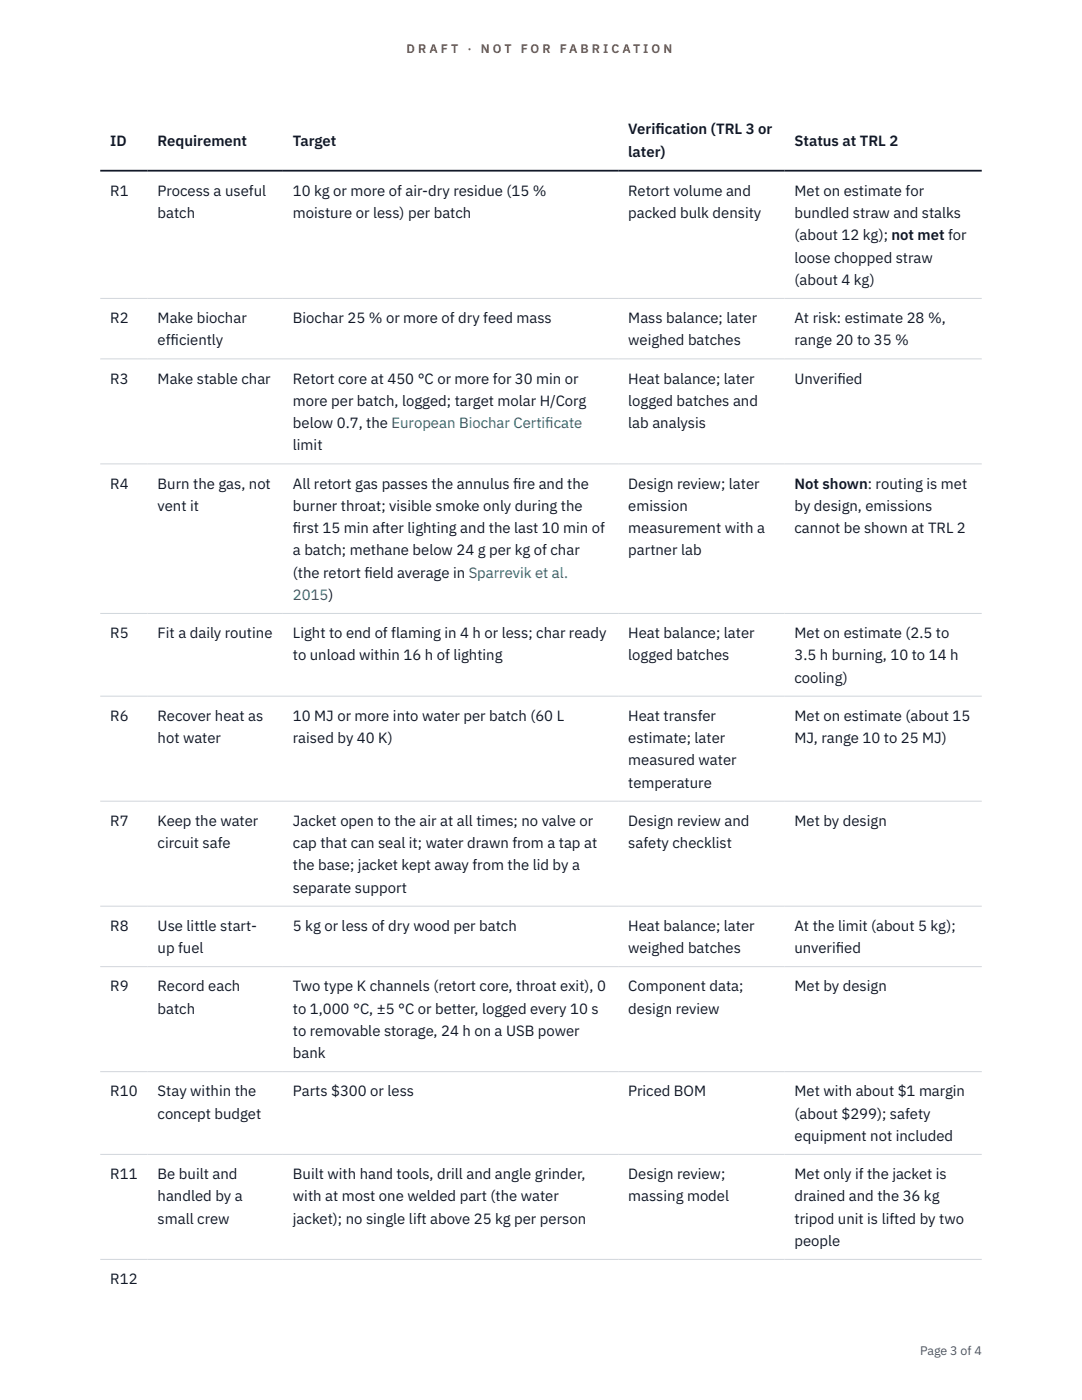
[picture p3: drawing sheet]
<svg xmlns="http://www.w3.org/2000/svg" width="216mm" height="279mm" viewBox="0 0 216 279" stroke-linecap="round" stroke-linejoin="round" font-family="sans-serif">
<defs><g id="words">
<g font-size="3" fill="#111827">
<text x="22" y="29.1">ID</text>
<text x="31.5" y="29.1">Requirement</text>
<text x="58.4" y="29.1">Target</text>
<text x="125.4" y="26.8">Verif</text>
<text x="130.8" y="26.8">ication (TRL 3 or</text>
<text x="158.5" y="29.1">Status at TRL 2</text>
<text x="125.4" y="31.3">later)</text>
<text x="22" y="39.1">R1</text>
<text x="31.5" y="39.1">Process a useful</text>
<text x="58.4" y="39.1">10 kg or more of air-dry residue (15 %</text>
<text x="125.4" y="39.1">Retort volume and</text>
<text x="158.5" y="39.1">Met on estimate for</text>
<text x="31.5" y="43.5">batch</text>
<text x="58.4" y="43.5">moisture or less) per batch</text>
<text x="125.4" y="43.5">packed bulk density</text>
<text x="158.5" y="43.5">bundled straw and stalks</text>
<text x="158.5" y="48">(about 12 kg); not met for</text>
<text x="158.5" y="52.4">loose chopped straw</text>
<text x="158.5" y="56.9">(about 4 kg)</text>
<text x="22" y="64.5">R2</text>
<text x="31.5" y="64.5">Make biochar</text>
<text x="58.4" y="64.5">Biochar 25 % or more of dry feed mass</text>
<text x="125.4" y="64.5">Mass balance; later</text>
<text x="158.5" y="64.5">At risk: estimate 28 %,</text>
<text x="31.5" y="68.9">eff</text>
<text x="34" y="68.9">iciently</text>
<text x="125.4" y="68.9">weighed batches</text>
<text x="158.5" y="68.9">range 20 to 35 %</text>
<text x="22" y="76.5">R3</text>
<text x="31.5" y="76.5">Make stable char</text>
<text x="58.4" y="76.5">Retort core at 450 °C or more for 30 min or</text>
<text x="125.4" y="76.5">Heat balance; later</text>
<text x="158.5" y="76.5">Unverif</text>
<text x="167.1" y="76.5">ied</text>
<text x="58.4" y="81">more per batch, logged; target molar H/Corg</text>
<text x="125.4" y="81">logged batches and</text>
<text x="58.4" y="85.4">below 0.7, the European Biochar Certif</text>
<text x="58.4" y="89.9">limit</text>
<text x="125.4" y="85.4">lab analysis</text>
<text x="22" y="97.5">R4</text>
<text x="31.5" y="97.5">Burn the gas, not</text>
<text x="31.5" y="101.9">vent it</text>
<text x="58.4" y="97.5">All retort gas passes the annulus f</text>
<text x="58.4" y="101.9">burner throat; visible smoke only during the</text>
<text x="102.4" y="97.5">ire and the</text>
<text x="125.4" y="97.5">Design review; later</text>
<text x="125.4" y="101.9">emission</text>
<text x="158.5" y="97.5">Not shown: routing is met</text>
<text x="158.5" y="101.9">by design, emissions</text>
<text x="58.4" y="106.4">f</text>
<text x="58.4" y="106.4">irst 15 min after lighting and the last 10 min of</text>
<text x="125.4" y="106.4">measurement with a</text>
<text x="158.5" y="106.4">cannot be shown at TRL 2</text>
<text x="58.4" y="110.8">a batch; methane below 24 g per kg of char</text>
<text x="125.4" y="110.8">partner lab</text>
<text x="58.4" y="115.3">(the retort f</text>
<text x="72.7" y="115.3">ield average in Sparrevik et al.</text>
<text x="22" y="127.3">R5</text>
<text x="31.5" y="127.3">Fit a daily routine</text>
<text x="58.4" y="127.3">Light to end of flaming in 4 h or less; char ready</text>
<text x="58.4" y="131.8">to unload within 16 h of lighting</text>
<text x="125.4" y="127.3">Heat balance; later</text>
<text x="125.4" y="131.8">logged batches</text>
<text x="158.5" y="127.3">Met on estimate (2.5 to</text>
<text x="158.5" y="131.8">3.5 h burning, 10 to 14 h</text>
<text x="158.5" y="136.2">cooling)</text>
<text x="22" y="143.9">R6</text>
<text x="31.5" y="143.9">Recover heat as</text>
<text x="58.4" y="143.9">10 MJ or more into water per batch (60 L</text>
<text x="125.4" y="143.9">Heat transfer</text>
<text x="158.5" y="143.9">Met on estimate (about 15</text>
<text x="31.5" y="148.3">hot water</text>
<text x="58.4" y="148.3">raised by 40 K)</text>
<text x="125.4" y="148.3">estimate; later</text>
<text x="158.5" y="148.3">MJ, range 10 to 25 MJ)</text>
<text x="125.4" y="152.7">measured water</text>
<text x="125.4" y="157.2">temperature</text>
<text x="22" y="164.8">R7</text>
<text x="31.5" y="164.8">Keep the water</text>
<text x="58.4" y="164.8">Jacket open to the air at all times; no valve or</text>
<text x="125.4" y="164.8">Design review and</text>
<text x="158.5" y="164.8">Met by design</text>
<text x="31.5" y="169.3">circuit safe</text>
<text x="58.4" y="169.3">cap that can seal it; water drawn from a tap at</text>
<text x="58.4" y="173.7">the base; jacket kept away from the lid by a</text>
<text x="125.4" y="169.3">safety checklist</text>
<text x="58.4" y="178.1">separate support</text>
<text x="22" y="185.8">R8</text>
<text x="31.5" y="185.8">Use little start-</text>
<text x="58.4" y="185.8">5 kg or less of dry wood per batch</text>
<text x="125.4" y="185.8">Heat balance; later</text>
<text x="158.5" y="185.8">At the limit (about 5 kg);</text>
<text x="31.5" y="190.2">up fuel</text>
<text x="125.4" y="190.2">weighed batches</text>
<text x="158.5" y="190.2">unverif</text>
<text x="166.8" y="190.2">ied</text>
<text x="22" y="197.8">R9</text>
<text x="31.5" y="197.8">Record each</text>
<text x="58.4" y="197.8">Two type K channels (retort core, throat exit), 0</text>
<text x="125.4" y="197.8">Component data;</text>
<text x="158.5" y="197.8">Met by design</text>
<text x="31.5" y="202.3">batch</text>
<text x="58.4" y="202.3">to 1,000 °C, ±5 °C or better, logged every 10 s</text>
<text x="125.4" y="202.3">design review</text>
<text x="58.4" y="206.7">to removable storage, 24 h on a USB power</text>
<text x="58.4" y="211.2">bank</text>
<text x="22" y="218.8">R10</text>
<text x="31.5" y="218.8">Stay within the</text>
<text x="58.4" y="218.8">Parts $300 or less</text>
<text x="125.4" y="218.8">Priced BOM</text>
<text x="158.5" y="218.8">Met with about $1 margin</text>
<text x="31.5" y="223.2">concept budget</text>
<text x="158.5" y="223.2">(about $299); safety</text>
<text x="158.5" y="227.7">equipment not included</text>
<text x="22" y="235.3">R11</text>
<text x="31.5" y="235.3">Be built and</text>
<text x="31.5" y="239.8">handled by a</text>
<text x="58.4" y="235.3">Built with hand tools, drill and angle grinder,</text>
<text x="58.4" y="239.8">with at most one welded part (the water</text>
<text x="125.4" y="235.3">Design review;</text>
<text x="125.4" y="239.8">massing model</text>
<text x="158.5" y="235.3">Met only if the jacket is</text>
<text x="158.5" y="239.8">drained and the 36 kg</text>
<text x="31.5" y="244.2">small crew</text>
<text x="58.4" y="244.2">jacket); no single lift above 25 kg per person</text>
<text x="158.5" y="244.2">tripod unit is lifted by two</text>
<text x="158.5" y="248.6">people</text>
<text x="22" y="256.3">R12</text>
</g>
<g font-size="3" fill="#0f766e">
<text x="108.8" y="85.4">icate</text>
<text x="58.4" y="119.7">2015)</text>
</g>
<g font-size="2.5" fill="#b45309">
<text x="81.1" y="10.5">D R A F T</text>
<text x="93.3" y="10.5">·</text>
<text x="95.9" y="10.5">N O T</text>
<text x="103.9" y="10.5">F O R</text>
<text x="111.7" y="10.5">F A B R I C A T I O N</text>
</g>
<text font-size="2.5" fill="#4b5563" x="183.6" y="270.3">Page 3 of 4</text>
</g></defs>
<path d="M20 59.6h175.9M20 71.6h175.9M20 92.6h175.9M20 122.4h175.9M20 138.9h175.9M20 159.9h175.9M20 180.8h175.9M20 192.9h175.9M20 213.9h175.9M20 230.4h175.9M20 251.3h175.9" fill="none" stroke="#d1d5db" stroke-width=".2"/>
<path d="M20 34.1h175.9" fill="none" stroke="#111827" stroke-width=".35"/>
<use href="#words"/>
</svg>
